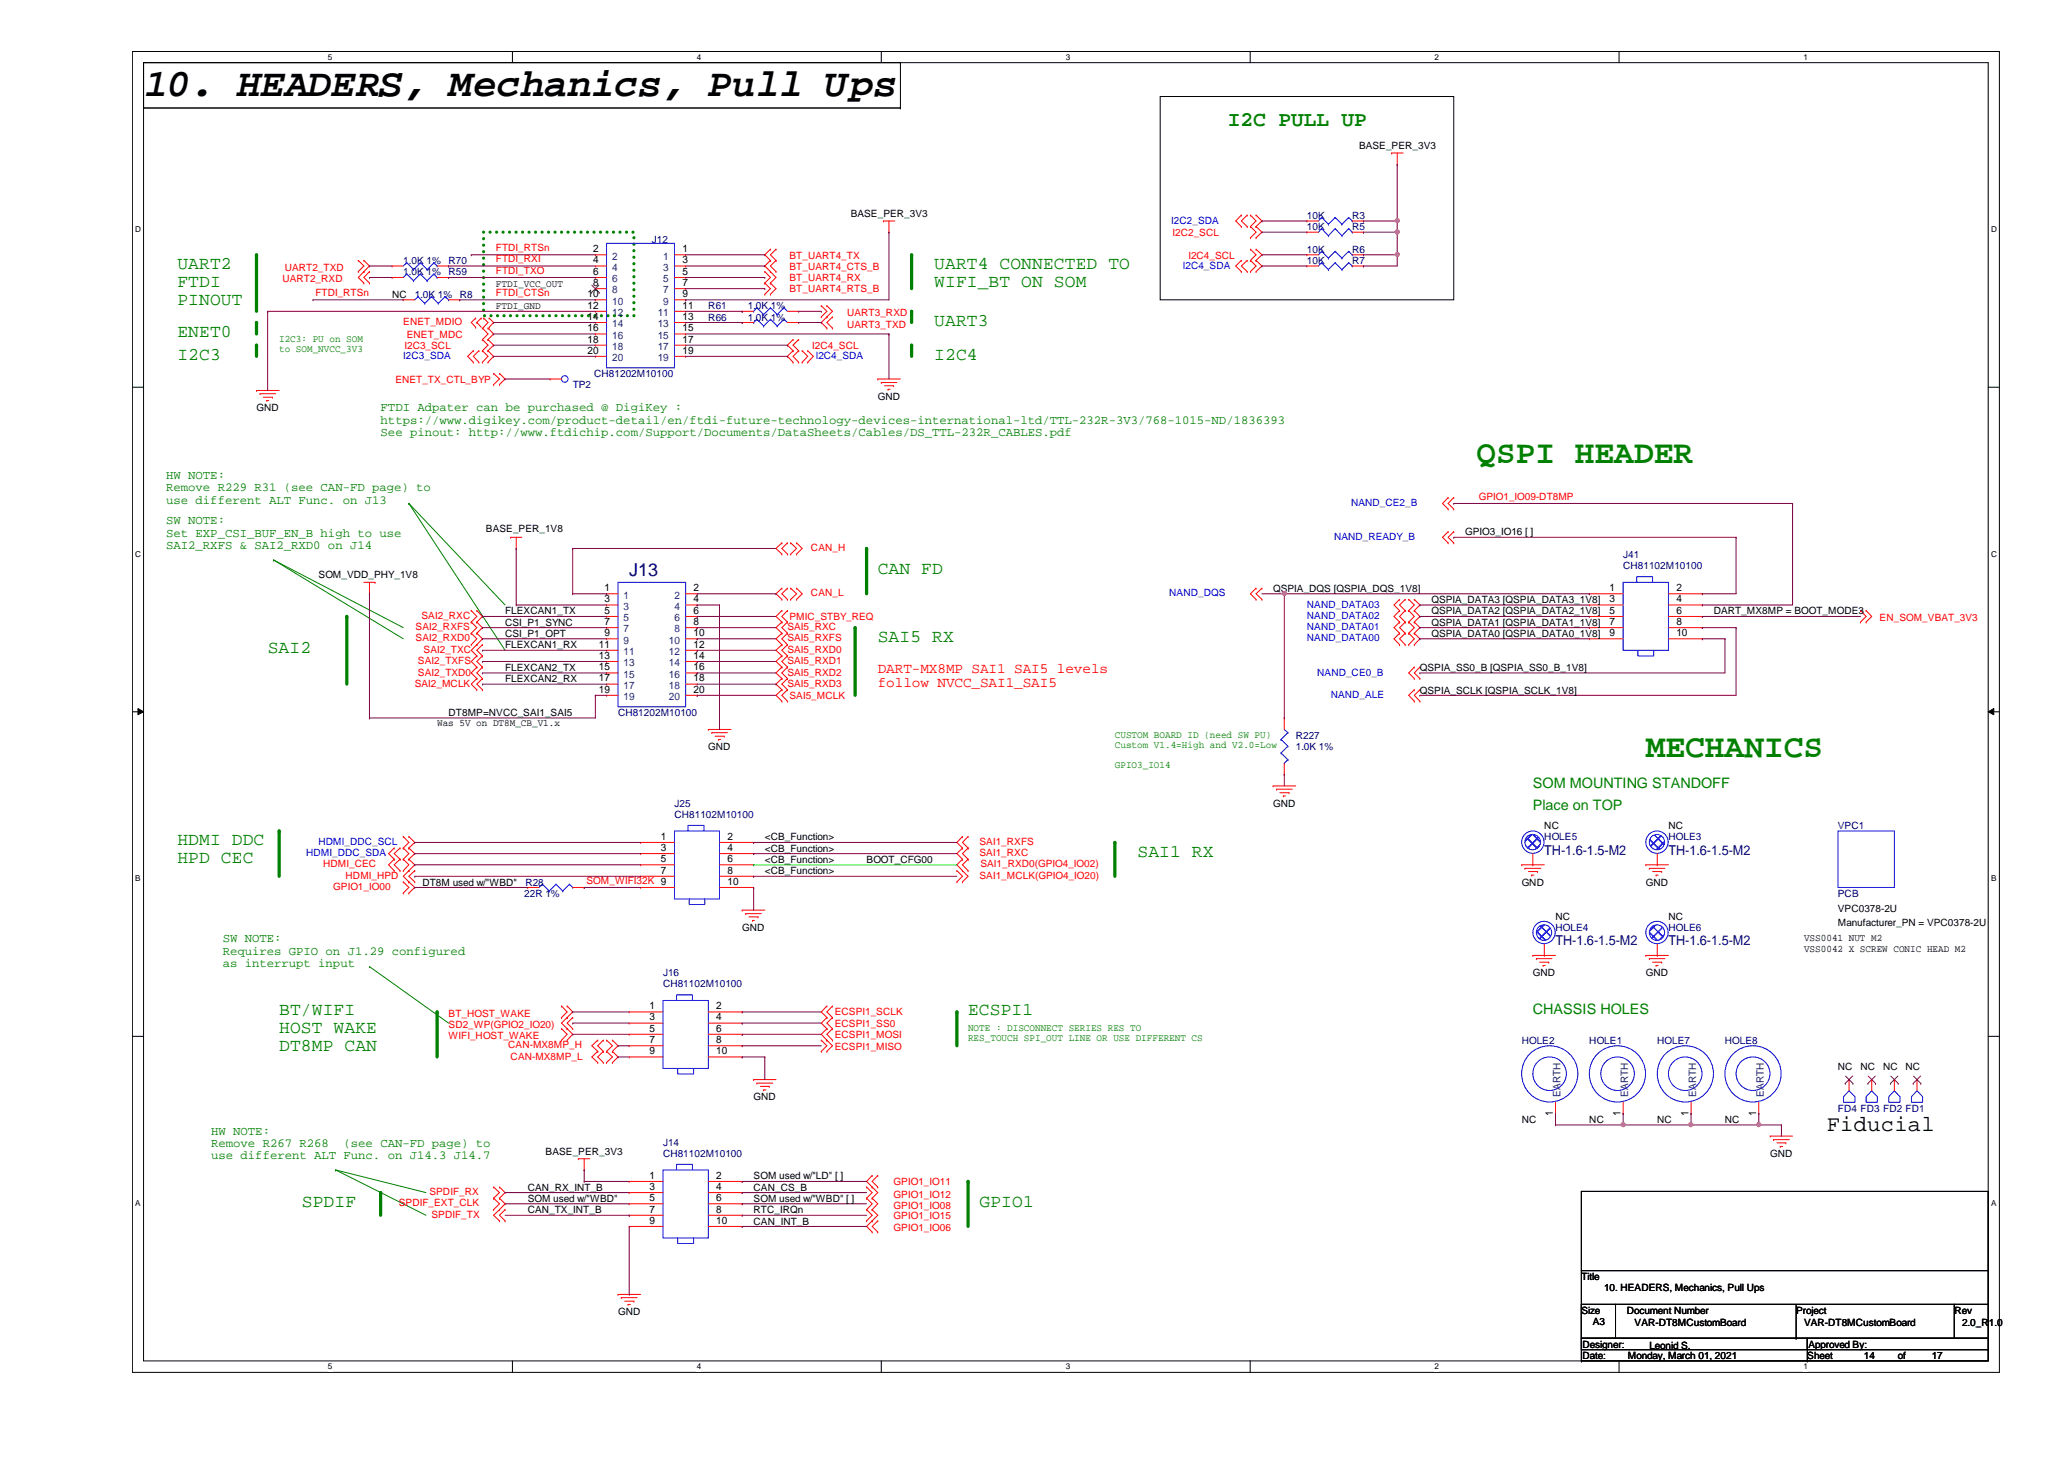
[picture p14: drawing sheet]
<svg xmlns="http://www.w3.org/2000/svg" width="297mm" height="210mm" viewBox="0 0 297 210" stroke-linecap="round" stroke-linejoin="round" font-family="sans-serif">
<defs><g id="words">
<text font-size="5.7" x="20.7" y="13.8">10. HEADERS, Mechanics, Pull Ups</text>
<g font-size="4.7" fill="#008000">
<text x="212.5" y="66.5">QSPI HEADER</text>
<text x="236.9" y="108.8">MECHANICS</text>
</g>
<text font-size="3.2" x="262.9" y="162.7">Fiducial</text>
<text font-size="3" fill="#008000" x="176.7" y="18.1">I2C PULL UP</text>
<g font-size="2.6" fill="#008000">
<text x="25.5" y="38.7">UART2</text>
<text x="25.5" y="41.3">FTDI</text>
<text x="134.5" y="38.7">UART4 CONNECTED TO</text>
<text x="134.5" y="41.3">WIFI_BT ON SOM</text>
<text x="25.5" y="43.9">PINOUT</text>
<text x="134.5" y="46.9">UART3</text>
<text x="25.5" y="51.7">I2C3</text>
<text x="25.5" y="48.5">ENET0</text>
<text x="134.5" y="51.7">I2C4</text>
<text x="126.3" y="82.6">CAN FD</text>
<text x="38.5" y="94">SAI2</text>
<text x="126.3" y="92.4">SAI5 RX</text>
<text x="25.5" y="121.6">HDMI DDC</text>
<text x="25.5" y="124.2">HPD CEC</text>
<text x="163.7" y="123.3">SAI1 RX</text>
<text x="40.2" y="146">BT/WIFI</text>
<text x="40.2" y="148.6">HOST WAKE</text>
<text x="139.3" y="146">ECSPI1</text>
<text x="40.2" y="151.2">DT8MP CAN</text>
<text x="43.4" y="173.7">SPDIF</text>
<text x="141" y="173.7">GPIO1</text>
</g>
<text font-size="2.6" fill="#000080" x="90.6" y="82.9">J13</text>
<g font-size="2.1" fill="#f00">
<text x="126.3" y="96.8">DART-MX8MP SAI1 SAI5 levels</text>
<text x="126.3" y="98.8">follow NVCC_SAI1_SAI5</text>
</g>
<g font-size="2.1" fill="#008000">
<text x="220.6" y="113.3">SOM MOUNTING STANDOFF</text>
<text x="220.6" y="116.6">Place on TOP</text>
<text x="220.6" y="145.8">CHASSIS HOLES</text>
</g>
<g font-size="1.9" fill="#000080">
<text x="222.2" y="123">TH-1.6-1.5-M2</text>
<text x="240.1" y="123">TH-1.6-1.5-M2</text>
<text x="223.9" y="136">TH-1.6-1.5-M2</text>
<text x="240.1" y="136">TH-1.6-1.5-M2</text>
</g>
<g font-size="1.8" fill="#008000">
<text x="54.8" y="59.2">FTDI Adpater can be purchased @ DigiKey :</text>
<text x="54.8" y="61">https://www.digikey.com/product-detail/en/ftdi-future-technology-devices-international-ltd/TTL-232R-3V3/768-1015-ND/1836393</text>
<text x="54.8" y="62.7">See pinout: http://www.ftdichip.com/Support/Documents/DataSheets/Cables/DS_TTL-232R_CABLES.pdf</text>
<text x="23.9" y="68.9">HW NOTE:</text>
<text x="23.9" y="70.7">Remove R229 R31 (see CAN-FD page) to</text>
<text x="23.9" y="72.5">use different ALT Func. on J13</text>
<text x="23.9" y="75.4">SW NOTE:</text>
<text x="23.9" y="77.2">Set EXP_CSI_BUF_EN_B high to use</text>
<text x="23.9" y="79">SAI2_RXFS &amp; SAI2_RXD0 on J14</text>
<text x="32" y="135.6">SW NOTE:</text>
<text x="32" y="137.4">Requires GPIO on J1.29 configured</text>
<text x="32" y="139.1">as interrupt input</text>
<text x="30.4" y="163.2">HW NOTE:</text>
<text x="30.4" y="165">Remove R267 R268</text>
<text x="30.4" y="166.8">use different ALT Func. on J14.3 J14.7</text>
<text x="49.4" y="165">(see CAN-FD page) to</text>
</g>
<g font-size="1.5">
<text x="85.3" y="36.3">2</text>
<text x="85.3" y="37.9">4</text>
<text x="85.3" y="39.5">6</text>
<text x="85.3" y="41.1">8</text>
<text x="98.2" y="36.3">1</text>
<text x="98.2" y="37.9">3</text>
<text x="98.2" y="39.5">5</text>
<text x="98.2" y="41.1">7</text>
<text x="84.5" y="42.8">10</text>
<text x="84.5" y="44.4">12</text>
<text x="84.5" y="46">14</text>
<text x="84.5" y="47.7">16</text>
<text x="98.2" y="42.8">9</text>
<text x="98.2" y="44.4">11</text>
<text x="98.2" y="46">13</text>
<text x="98.2" y="47.7">15</text>
<text x="84.5" y="49.3">18</text>
<text x="84.5" y="50.9">20</text>
<text x="98.2" y="49.3">17</text>
<text x="98.2" y="50.9">19</text>
<text x="87" y="85">1</text>
<text x="87" y="86.7">3</text>
<text x="87" y="88.3">5</text>
<text x="87" y="89.9">7</text>
<text x="99.8" y="85">2</text>
<text x="99.8" y="86.7">4</text>
<text x="99.8" y="88.3">6</text>
<text x="99.8" y="89.9">8</text>
<text x="231.6" y="89.9">7</text>
<text x="231.6" y="88.3">5</text>
<text x="231.6" y="86.7">3</text>
<text x="231.6" y="85">1</text>
<text x="241.3" y="89.9">8</text>
<text x="241.3" y="88.3">6</text>
<text x="241.3" y="86.7">4</text>
<text x="241.3" y="85">2</text>
<text x="86.2" y="93.2">11</text>
<text x="86.2" y="94.8">13</text>
<text x="87" y="91.5">9</text>
<text x="99.8" y="91.5">10</text>
<text x="99.8" y="93.2">12</text>
<text x="99.8" y="94.8">14</text>
<text x="231.6" y="91.5">9</text>
<text x="241.3" y="91.5">10</text>
<text x="86.2" y="96.4">15</text>
<text x="86.2" y="98">17</text>
<text x="86.2" y="99.7">19</text>
<text x="99.8" y="96.4">16</text>
<text x="99.8" y="98">18</text>
<text x="99.8" y="99.7">20</text>
<text x="95.1" y="125.7">7</text>
<text x="95.1" y="124">5</text>
<text x="95.1" y="122.4">3</text>
<text x="95.1" y="120.8">1</text>
<text x="104.7" y="125.7">8</text>
<text x="104.7" y="124">6</text>
<text x="104.7" y="122.4">4</text>
<text x="104.7" y="120.8">2</text>
<text x="104.7" y="127.3">10</text>
<text x="93.5" y="148.4">5</text>
<text x="93.5" y="146.8">3</text>
<text x="93.5" y="145.2">1</text>
<text x="103.1" y="148.4">6</text>
<text x="103.1" y="146.8">4</text>
<text x="103.1" y="145.2">2</text>
<text x="93.5" y="151.7">9</text>
<text x="93.5" y="150.1">7</text>
<text x="103.1" y="151.7">10</text>
<text x="103.1" y="150.1">8</text>
<text x="223.5" y="160.5" transform="rotate(-90 223.5 160.5)">1</text>
<text x="233.2" y="160.5" transform="rotate(-90 233.2 160.5)">1</text>
<text x="243" y="160.5" transform="rotate(-90 243 160.5)">1</text>
<text x="252.7" y="160.5" transform="rotate(-90 252.7 160.5)">1</text>
<text x="93.5" y="172.8">5</text>
<text x="93.5" y="171.2">3</text>
<text x="93.5" y="169.6">1</text>
<text x="103.1" y="172.8">6</text>
<text x="103.1" y="171.2">4</text>
<text x="103.1" y="169.6">2</text>
<text x="93.5" y="176.1">9</text>
<text x="93.5" y="174.5">7</text>
<text x="103.1" y="176.1">10</text>
<text x="103.1" y="174.5">8</text>
</g>
<g font-size="1.5" fill="#004080">
<text x="88.1" y="37.3">2</text>
<text x="88.1" y="38.9">4</text>
<text x="88.1" y="40.6">6</text>
<text x="95.5" y="37.3">1</text>
<text x="95.5" y="38.9">3</text>
<text x="95.5" y="40.6">5</text>
<text x="88.1" y="42.2">8</text>
<text x="88.1" y="43.8">10</text>
<text x="88.1" y="45.5">12</text>
<text x="88.1" y="47.1">14</text>
<text x="94.7" y="45.5">11</text>
<text x="94.7" y="47.1">13</text>
<text x="95.5" y="43.8">9</text>
<text x="95.5" y="42.2">7</text>
<text x="88.1" y="48.7">16</text>
<text x="88.1" y="50.3">18</text>
<text x="88.1" y="51.9">20</text>
<text x="94.7" y="48.7">15</text>
<text x="94.7" y="50.3">17</text>
<text x="94.7" y="51.9">19</text>
<text x="89.7" y="86.1">1</text>
<text x="89.7" y="87.7">3</text>
<text x="89.7" y="89.4">5</text>
<text x="97.1" y="86.1">2</text>
<text x="97.1" y="87.7">4</text>
<text x="97.1" y="89.4">6</text>
<text x="89.7" y="92.6">9</text>
<text x="89.7" y="94.2">11</text>
<text x="89.7" y="95.8">13</text>
<text x="89.7" y="91">7</text>
<text x="96.3" y="92.6">10</text>
<text x="96.3" y="94.2">12</text>
<text x="96.3" y="95.8">14</text>
<text x="97.1" y="91">8</text>
<text x="89.7" y="97.5">15</text>
<text x="89.7" y="99.1">17</text>
<text x="89.7" y="100.7">19</text>
<text x="96.3" y="97.5">16</text>
<text x="96.3" y="99.1">18</text>
<text x="96.3" y="100.7">20</text>
<text x="224.6" y="157.8" transform="rotate(-90 224.6 157.8)">EARTH</text>
<text x="234.3" y="157.8" transform="rotate(-90 234.3 157.8)">EARTH</text>
<text x="244.1" y="157.8" transform="rotate(-90 244.1 157.8)">EARTH</text>
<text x="253.8" y="157.8" transform="rotate(-90 253.8 157.8)">EARTH</text>
</g>
<g font-size="1.4">
<text x="195.6" y="21.4">BASE_PER_3V3</text>
<text x="122.4" y="31.2">BASE_PER_3V3</text>
<text x="71.4" y="41.2">FTDI_VCC_OUT</text>
<text x="56.4" y="42.9">NC</text>
<text x="71.4" y="44.5">FTDI_GND</text>
<text x="36.9" y="59.1">GND</text>
<text x="126.3" y="57.5">GND</text>
<text x="69.9" y="76.5">BASE_PER_1V8</text>
<text x="210.9" y="77">GPIO3_IO16 [ ]</text>
<text x="45.8" y="83.2">SOM_VDD_PHY_1V8</text>
<text x="72.7" y="88.4">FLEXCAN1_TX</text>
<text x="183.2" y="85.1">QSPIA_DQS [QSPIA_DQS_1V8]</text>
<text x="206" y="86.8">QSPIA_DATA3 [QSPIA_DATA3_1V8]</text>
<text x="206" y="88.4">QSPIA_DATA2 [QSPIA_DATA2_1V8]</text>
<text x="246.6" y="88.4">DART_MX8MP = BOOT_MODE3</text>
<text x="72.7" y="90">CSI_P1_SYNC</text>
<text x="72.7" y="91.7">CSI_P1_OPT</text>
<text x="72.7" y="93.3">FLEXCAN1_RX</text>
<text x="206" y="90">QSPIA_DATA1 [QSPIA_DATA1_1V8]</text>
<text x="206" y="91.7">QSPIA_DATA0 [QSPIA_DATA0_1V8]</text>
<text x="72.7" y="98.2">FLEXCAN2_RX</text>
<text x="72.7" y="96.5">FLEXCAN2_TX</text>
<text x="204.3" y="96.5">QSPIA_SS0_B [QSPIA_SS0_B_1V8]</text>
<text x="204.3" y="99.8">QSPIA_SCLK [QSPIA_SCLK_1V8]</text>
<text x="62.9" y="104.5">Was 5V on DT8M_CB_V1.x</text>
<text x="64.6" y="103">DT8MP=NVCC_SAI1_SAI5</text>
<text x="101.9" y="107.9">GND</text>
<text x="183.2" y="116">GND</text>
<text x="222.2" y="119.3">NC</text>
<text x="240.1" y="119.3">NC</text>
<text x="110.1" y="120.9">&lt;CB_Function&gt;</text>
<text x="110.1" y="122.6">&lt;CB_Function&gt;</text>
<text x="110.1" y="125.8">&lt;CB_Function&gt;</text>
<text x="110.1" y="124.2">&lt;CB_Function&gt;</text>
<text x="124.7" y="124.2">BOOT_CFG00</text>
<text x="60.8" y="127.4">DT8M used w/&quot;WBD&quot;</text>
<text x="219" y="127.4">GND</text>
<text x="236.9" y="127.4">GND</text>
<text x="264.5" y="131.1">VPC0378-2U</text>
<text x="106.8" y="133.9">GND</text>
<text x="223.9" y="132.3">NC</text>
<text x="240.1" y="132.3">NC</text>
<text x="259.6" y="135.4">VSS0041 NUT M2</text>
<text x="259.6" y="137">VSS0042 X SCREW CONIC HEAD M2</text>
<text x="264.5" y="133.3">Manufacturer_PN = VPC0378-2U</text>
<text x="220.6" y="140.4">GND</text>
<text x="236.9" y="140.4">GND</text>
<text x="264.5" y="153.9">NC</text>
<text x="267.8" y="153.9">NC</text>
<text x="271" y="153.9">NC</text>
<text x="274.2" y="153.9">NC</text>
<text x="108.5" y="158.3">GND</text>
<text x="219" y="161.5">NC</text>
<text x="228.7" y="161.5">NC</text>
<text x="238.5" y="161.5">NC</text>
<text x="248.2" y="161.5">NC</text>
<text x="78.5" y="166.1">BASE_PER_3V3</text>
<text x="254.8" y="166.4">GND</text>
<text x="75.9" y="171.3">CAN_RX_INT_B</text>
<text x="75.9" y="172.9">SOM used w/&quot;WBD&quot;</text>
<text x="108.5" y="169.7">SOM used w/&quot;LD&quot; [ ]</text>
<text x="108.5" y="172.9">SOM used w/&quot;WBD&quot; [ ]</text>
<text x="108.5" y="171.3">CAN_CS_B</text>
<text x="75.9" y="174.5">CAN_TX_INT_B</text>
<text x="108.5" y="174.5">RTC_IRQn</text>
<text x="108.5" y="176.2">CAN_INT_B</text>
<text x="227.6" y="184.1">Title</text>
<text x="230.8" y="185.8">10. HEADERS, Mechanics, Pull Ups</text>
<text x="88.9" y="189.2">GND</text>
<text x="227.6" y="189">Size</text>
<text x="229.2" y="190.7">A3</text>
<text x="234.1" y="189">Document Number</text>
<text x="235.2" y="190.8">VAR-DT8MCustomBoard</text>
<text x="258.5" y="189">Project</text>
<text x="259.6" y="190.8">VAR-DT8MCustomBoard</text>
<text x="281.3" y="189">Rev</text>
<text x="282.4" y="190.8">2.0_R1.0</text>
<text x="227.8" y="195.5">Date:</text>
<text x="227.8" y="193.9">Designer:</text>
<text x="234.3" y="195.5">Monday, March 01, 2021</text>
<text x="237.4" y="194.1">Leonid S.</text>
<text x="260.1" y="195.5">Sheet</text>
<text x="260.3" y="193.9">Approved By:</text>
<text x="268.2" y="195.5">14</text>
<text x="273.1" y="195.5">of</text>
<text x="278" y="195.5">17</text>
</g>
<g font-size="1.4" fill="#000080">
<text x="93.8" y="34.9">J12</text>
<text x="188.1" y="33.1">10K</text>
<text x="188.1" y="31.5">10K</text>
<text x="194.6" y="33.1">R5</text>
<text x="194.6" y="31.5">R3</text>
<text x="58" y="38">1.0K 1%</text>
<text x="58" y="39.6">1.0K 1%</text>
<text x="64.6" y="38">R70</text>
<text x="64.6" y="39.6">R59</text>
<text x="188.1" y="38">10K</text>
<text x="188.1" y="36.4">10K</text>
<text x="194.6" y="38">R7</text>
<text x="194.6" y="36.4">R6</text>
<text x="59.7" y="42.9">1.0K 1%</text>
<text x="66.2" y="42.9">R8</text>
<text x="101.9" y="44.5">R61</text>
<text x="101.9" y="46.1">R66</text>
<text x="107.6" y="44.5">1.0K 1%</text>
<text x="107.6" y="46.1">1.0K 1%</text>
<text x="82.4" y="55.9">TP2</text>
<text x="85.5" y="54.3">CH81202M10100</text>
<text x="233.6" y="80.3">J41</text>
<text x="233.6" y="81.9">CH81102M10100</text>
<text x="88.9" y="103">CH81202M10100</text>
<text x="186.5" y="106.3">R227</text>
<text x="186.5" y="107.9">1.0K 1%</text>
<text x="97.1" y="116">J25</text>
<text x="97.1" y="117.6">CH81102M10100</text>
<text x="264.5" y="119.3">VPC1</text>
<text x="222.2" y="120.9">HOLE5</text>
<text x="240.1" y="120.9">HOLE3</text>
<text x="75.4" y="129">22R 1%</text>
<text x="75.6" y="127.4">R28</text>
<text x="264.5" y="129">PCB</text>
<text x="223.9" y="133.9">HOLE4</text>
<text x="240.1" y="133.9">HOLE6</text>
<text x="95.4" y="140.4">J16</text>
<text x="95.4" y="142">CH81102M10100</text>
<text x="219" y="150.2">HOLE2</text>
<text x="228.7" y="150.2">HOLE1</text>
<text x="238.5" y="150.2">HOLE7</text>
<text x="248.2" y="150.2">HOLE8</text>
<text x="264.5" y="159.9">FD4 FD3 FD2 FD1</text>
<text x="95.4" y="164.8">J14</text>
<text x="95.4" y="166.4">CH81102M10100</text>
</g>
<g font-size="1.4" fill="#00f">
<text x="168.6" y="32.2">I2C2_SDA</text>
<text x="170.2" y="38.6">I2C4_SDA</text>
<text x="58" y="51.6">I2C3_SDA</text>
<text x="117.4" y="51.6">I2C4_SDA</text>
<text x="192" y="77.7">NAND_READY_B</text>
<text x="194.4" y="72.8">NAND_CE2_B</text>
<text x="168.3" y="85.8">NAND_DQS</text>
<text x="188.1" y="87.4">NAND_DATA03</text>
<text x="188.1" y="89.1">NAND_DATA02</text>
<text x="188.1" y="90.7">NAND_DATA01</text>
<text x="188.1" y="92.3">NAND_DATA00</text>
<text x="189.6" y="97.2">NAND_CE0_B</text>
<text x="191.5" y="100.4">NAND_ALE</text>
<text x="44.1" y="123.2">HDMI_DDC_SDA</text>
<text x="45.8" y="121.6">HDMI_DDC_SCL</text>
</g>
<g font-size="1.4" fill="#f00">
<text x="168.7" y="34">I2C2_SCL</text>
<text x="40.6" y="40.6">UART2_RXD</text>
<text x="41" y="39">UART2_TXD</text>
<text x="71.4" y="36.1">FTDI_RTSn</text>
<text x="71.4" y="37.7">FTDI_RXI</text>
<text x="71.4" y="39.4">FTDI_TXO</text>
<text x="113.6" y="38.8">BT_UART4_CTS_B</text>
<text x="113.6" y="37.2">BT_UART4_TX</text>
<text x="113.6" y="40.4">BT_UART4_RX</text>
<text x="171" y="37.2">I2C4_SCL</text>
<text x="45.4" y="42.6">FTDI_RTSn</text>
<text x="58" y="46.8">ENET_MDIO</text>
<text x="71.4" y="42.6">FTDI_CTSn</text>
<text x="113.6" y="42.1">BT_UART4_RTS_B</text>
<text x="121.9" y="47.1">UART3_TXD</text>
<text x="121.9" y="45.5">UART3_RXD</text>
<text x="58.2" y="50.2">I2C3_SCL</text>
<text x="58.5" y="48.6">ENET_MDC</text>
<text x="116.9" y="50.2">I2C4_SCL</text>
<text x="56.9" y="55.1">ENET_TX_CTL_BYP</text>
<text x="212.8" y="71.9">GPIO1_IO09-DT8MP</text>
<text x="116.7" y="79.3">CAN_H</text>
<text x="60.7" y="89.1">SAI2_RXC</text>
<text x="113.6" y="89.2">PMIC_STBY_REQ</text>
<text x="116.7" y="85.8">CAN_L</text>
<text x="270.5" y="89.4">EN_SOM_VBAT_3V3</text>
<text x="59.8" y="90.7">SAI2_RXFS</text>
<text x="59.8" y="92.3">SAI2_RXD0</text>
<text x="60.2" y="95.5">SAI2_TXFS</text>
<text x="61" y="93.9">SAI2_TXC</text>
<text x="113.3" y="90.7">SAI5_RXC</text>
<text x="113.3" y="92.3">SAI5_RXFS</text>
<text x="113.3" y="93.9">SAI5_RXD0</text>
<text x="113.3" y="95.5">SAI5_RXD1</text>
<text x="59.7" y="98.8">SAI2_MCLK</text>
<text x="60.2" y="97.2">SAI2_TXD0</text>
<text x="113.3" y="98.8">SAI5_RXD3</text>
<text x="113.3" y="97.2">SAI5_RXD2</text>
<text x="113.6" y="100.6">SAI5_MCLK</text>
<text x="46.5" y="124.8">HDMI_CEC</text>
<text x="141" y="121.6">SAI1_RXFS</text>
<text x="141" y="123.2">SAI1_RXC</text>
<text x="141.1" y="124.8">SAI1_RXD0(GPIO4_IO02)</text>
<text x="48" y="128.1">GPIO1_IO00</text>
<text x="49.7" y="126.4">HDMI_HPD</text>
<text x="84.4" y="127.1">SOM_WIFI32K 9</text>
<text x="141" y="126.4">SAI1_MCLK(GPIO4_IO20)</text>
<text x="64.6" y="146.3">BT_HOST_WAKE</text>
<text x="64.6" y="147.9">SD2_WP(GPIO2_IO20)</text>
<text x="64.6" y="149.5">WIFI_HOST_WAKE</text>
<text x="120.1" y="146.1">ECSPI1_SCLK</text>
<text x="120.1" y="147.7">ECSPI1_SS0</text>
<text x="120.1" y="149.4">ECSPI1_MOSI</text>
<text x="73.2" y="150.8">CAN-MX8MP_H</text>
<text x="73.5" y="152.4">CAN-MX8MP_L</text>
<text x="120.1" y="151">ECSPI1_MISO</text>
<text x="57.4" y="173.6">SPDIF_EXT_CLK</text>
<text x="61.8" y="172">SPDIF_RX</text>
<text x="128.6" y="170.5">GPIO1_IO11</text>
<text x="128.6" y="173.9">GPIO1_IO08</text>
<text x="128.6" y="172.3">GPIO1_IO12</text>
<text x="62.1" y="175.2">SPDIF_TX</text>
<text x="128.6" y="175.4">GPIO1_IO15</text>
<text x="128.6" y="177.2">GPIO1_IO06</text>
</g>
<g font-size="1.4" fill="#008000">
<text x="40.2" y="49.2">I2C3: PU on SOM</text>
<text x="40.2" y="50.7">to SOM_NVCC_3V3</text>
<text x="160.4" y="106.1">CUSTOM BOARD ID (need SW PU)</text>
<text x="160.4" y="107.6">Custom V1.4=High and V2.0=Low</text>
<text x="160.4" y="110.4">GPIO3_IO14</text>
<text x="139.3" y="148.4">NOTE : DISCONNECT SERIES RES TO</text>
<text x="139.3" y="149.8">RES_TOUCH SPI_OUT LINE OR USE DIFFERENT CS</text>
</g>
<g font-size="1.2">
<text x="47.2" y="8.6">5</text>
<text x="100.3" y="8.6">4</text>
<text x="153.4" y="8.6">3</text>
<text x="206.5" y="8.6">2</text>
<text x="259.5" y="8.6">1</text>
<text x="19.5" y="33.4">D</text>
<text x="286.6" y="33.4">D</text>
<text x="19.5" y="80.1">C</text>
<text x="286.6" y="80.1">C</text>
<text x="19.5" y="126.8">B</text>
<text x="286.6" y="126.8">B</text>
<text x="19.5" y="173.5">A</text>
<text x="286.6" y="173.5">A</text>
<text x="47.2" y="197">5</text>
<text x="100.3" y="197">4</text>
<text x="153.4" y="197">3</text>
<text x="206.5" y="197">2</text>
<text x="259.5" y="197">1</text>
</g>
</g></defs>
<path d="M19.1 7.4h268.6v190h-268.6zM20.7 9h265.4v186.8h-265.4z" fill="none" stroke="#000" stroke-width=".14"/>
<g fill="#fff">
<path d="M47.2 7.6h.6v1.3h-.6z"/>
<path d="M47.2 196h.6v1.3h-.6z"/>
</g>
<path d="M73.7 7.4v1.6M73.7 195.8v1.6" fill="none" stroke="#000" stroke-width=".14"/>
<g fill="#fff">
<path d="M100.3 7.6h.6v1.3h-.6z"/>
<path d="M100.3 196h.6v1.3h-.6z"/>
</g>
<path d="M126.8 7.4v1.6M126.8 195.8v1.6" fill="none" stroke="#000" stroke-width=".14"/>
<g fill="#fff">
<path d="M153.4 7.6h.6v1.3h-.6z"/>
<path d="M153.4 196h.6v1.3h-.6z"/>
</g>
<path d="M179.9 7.4v1.6M179.9 195.8v1.6" fill="none" stroke="#000" stroke-width=".14"/>
<g fill="#fff">
<path d="M206.5 7.6h.6v1.3h-.6z"/>
<path d="M206.5 196h.6v1.3h-.6z"/>
</g>
<path d="M233 7.4v1.6M233 195.8v1.6" fill="none" stroke="#000" stroke-width=".14"/>
<g fill="#fff">
<path d="M259.5 7.6h.6v1.3h-.6z"/>
<path d="M259.5 196h.6v1.3h-.6z"/>
<path d="M19.5 32.3h.8v1.4h-.8z"/>
<path d="M286.6 32.3h.8v1.4h-.8z"/>
<path d="M19.5 79h.8v1.3h-.8z"/>
<path d="M286.6 79h.8v1.3h-.8z"/>
</g>
<path d="M19.1 55.7h1.6M286.1 55.7h1.6" fill="none" stroke="#000" stroke-width=".14"/>
<g fill="#fff">
<path d="M19.5 125.7h.7v1.3h-.7z"/>
<path d="M286.6 125.7h.7v1.3h-.7z"/>
</g>
<path d="M19.1 102.4h1.6M19.9 101.9l.8 .5-.8 .4zM286.1 102.4l.8-.5v.9zM286.1 102.4h1.6" fill="none" stroke="#000" stroke-width=".14"/>
<path d="M19.9 101.9l.8 .5-.8 .4zM286.1 102.4l.8-.5v.9z" fill="#000"/>
<g fill="#fff">
<path d="M19.5 172.4h.7v1.3h-.7z"/>
<path d="M286.6 172.4h.7v1.3h-.7z"/>
</g>
<path d="M20.7 9h108.9v6.5h-108.9zM20.7 15.5h108.9M129.6 15.5h.1M19.1 149.1h1.6M286.1 149.1h1.6" fill="none" stroke="#000" stroke-width=".14"/>
<path d="M131.2 36.7v4.8" fill="none" stroke="#008000" stroke-width=".47"/>
<circle cx="131.2" cy="36.7" r=".23" fill="#008000"/>
<path d="M36.9 46.4v1.6" fill="none" stroke="#008000" stroke-width=".47"/>
<circle cx="36.9" cy="46.4" r=".23" fill="#008000"/>
<path d="M36.9 49.7v1.6" fill="none" stroke="#008000" stroke-width=".47"/>
<circle cx="36.9" cy="49.7" r=".23" fill="#008000"/>
<path d="M131.2 49.7v1.6" fill="none" stroke="#008000" stroke-width=".47"/>
<circle cx="131.2" cy="49.7" r=".23" fill="#008000"/>
<path d="M131.2 44.8v1.6" fill="none" stroke="#008000" stroke-width=".47"/>
<circle cx="131.2" cy="44.8" r=".23" fill="#008000"/>
<path d="M36.9 36.7v8.1" fill="none" stroke="#008000" stroke-width=".47"/>
<circle cx="36.9" cy="36.7" r=".23" fill="#008000"/>
<path d="M69.6 33.4h21.6v12h-21.6z" fill="none" stroke="#008000" stroke-width=".47" stroke-dasharray="0 .9"/>
<path d="M54.8 171.6v3.2" fill="none" stroke="#008000" stroke-width=".47"/>
<circle cx="54.8" cy="171.6" r=".23" fill="#008000"/>
<path d="M49.9 88.7v9.7" fill="none" stroke="#008000" stroke-width=".47"/>
<circle cx="49.9" cy="88.7" r=".23" fill="#008000"/>
<path d="M137.7 145.6v4.9" fill="none" stroke="#008000" stroke-width=".47"/>
<circle cx="137.7" cy="145.6" r=".23" fill="#008000"/>
<path d="M139.3 170v6.4" fill="none" stroke="#008000" stroke-width=".47"/>
<circle cx="139.3" cy="170" r=".23" fill="#008000"/>
<path d="M167 13.9h42.2v29.2h-42.2z" fill="none" stroke="#000" stroke-width=".14"/>
<path d="M62.9 145.6v6.5" fill="none" stroke="#008000" stroke-width=".47"/>
<circle cx="62.9" cy="145.6" r=".23" fill="#008000"/>
<path d="M160.4 121.2v4.9" fill="none" stroke="#008000" stroke-width=".47"/>
<circle cx="160.4" cy="121.2" r=".23" fill="#008000"/>
<path d="M40.2 119.5v6.6" fill="none" stroke="#008000" stroke-width=".47"/>
<circle cx="40.2" cy="119.5" r=".23" fill="#008000"/>
<path d="M58.8 72.4h.1M58.8 72.4l13.9 14.6" fill="none" stroke="#008000" stroke-width=".14"/>
<path d="M124.7 78.9v6.5" fill="none" stroke="#008000" stroke-width=".47"/>
<circle cx="124.7" cy="78.9" r=".23" fill="#008000"/>
<path d="M123.1 90.3v9.7" fill="none" stroke="#008000" stroke-width=".47"/>
<circle cx="123.1" cy="90.3" r=".23" fill="#008000"/>
<path d="M58.8 72.4h.1M58.8 72.4l13.9 21.2M39.4 80.6h.1M39.4 80.6l18.6 11.3M39.4 80.6l18.6 9.7M53.2 139.1h.1M53.2 139.1l11.4 8.1M48.3 168.3h.1M48.3 168.3l13 3.3M48.3 168.3l13 6.5" fill="none" stroke="#008000" stroke-width=".14"/>
<g fill="none" stroke="#f00" stroke-width=".14">
<path d="M51.6 37.5h.1M51.6 39.1h.1M51.6 37.5l.8 .8-.8 .8M52.4 37.5h.1M52.4 39.1h.1M52.4 37.5l.8 .8-.8 .8M52.4 39.1l-.8 .8 .8 .8M53.2 39.1h.1M53.2 39.1l-.8 .8 .8 .8M110.1 39.1h.1M110.1 39.1l.8 .8-.8 .8M110.9 37.5h.1"/>
<path d="M110.9 39.1h.1M110.9 35.9h.1M110.9 37.5l-.8 .8 .8 .8M110.9 35.9l-.8 .8 .8 .8M110.9 39.1l.8 .8-.8 .8M111.7 39.1h.1M111.7 37.5h.1M111.7 35.9h.1M111.7 37.5l-.8 .8 .8 .8M111.7 35.9l-.8 .8 .8 .8M127.1 31.8h.1M127.1 31.8h1.7"/>
<path d="M127.9 33.4h.1M127.9 31.8v1.6M178.6 32.6h.1M178.6 30.9h.1M178.6 39.1h.1M178.6 37.5h.1M178.6 30.9l-.8 .9 .8 .8M178.6 37.5l-.8 .8 .8 .8M179.5 30.9h.1M179.5 32.6h.1M179.5 37.5h.1M179.5 39.1h.1"/>
<path d="M179.5 30.9l-.9 .9 .9 .8M179.5 37.5l-.9 .8 .9 .8M180 30.9h.1M180 32.6h.1M180 34.2h.1M180 37.5h.1M180 35.9h.1M180 39.1h.1M180 30.9l.8 .9-.8 .8M180 32.6l.8 .8-.8 .8M180 35.9l.8 .8-.8 .8M180 37.5l.8 .8-.8 .8"/>
<path d="M180.8 32.6h.1M180.8 30.9h.1M180.8 34.2h.1M180.8 35.9h.1M180.8 37.5h.1M180.8 39.1h.1M180.8 30.9l.8 .9-.8 .8M180.8 32.6l.8 .8-.8 .8M180.8 35.9l.8 .8-.8 .8M180.8 37.5l.8 .8-.8 .8M188.1 38.3h.1M188.1 38.3h1.6"/>
<path d="M194.6 38.3h1.6M196.2 38.3h.1M200.3 22h.1M200.3 22h1.6M201.1 23.7h.1M201.1 22v1.7M36.9 56.2h.1M36.9 56.2h3.3M37.4 56.6h.1M37.4 56.6h2.3M37.9 57.1h1.3M38.4 57.6h.1"/>
<path d="M38.4 57.6h.3M39.2 57.1h.1M52.4 40.7h.1M53.2 40.7h.1M68.1 52.1h.1M68.1 50.5h.1M68.1 50.5l-.8 .8 .8 .8M68.5 47.1h.1M68.5 45.8h.1M68.5 45.8l-.7 .6 .7 .7M68.6 46.4h.1M68.6 46.4l.7 .7"/>
<path d="M68.9 50.5h.1M68.9 52.1h.1M68.9 50.5l-.8 .8 .8 .8M69.3 45.8h.1M69.3 45.8l-.7 .6M69.4 50.5h.1M69.4 52.1h.1M69.4 48.9h.1M69.4 47.2h.1M69.4 50.5l.8 .8-.8 .8M69.4 48.9l.8 .8-.8 .8M69.4 47.2l.8 .8-.8 .9"/>
<path d="M69.6 45.8h.1M69.6 47.1h.1M69.6 45.8l.6 .6-.6 .7M70.2 52.1h.1M70.2 50.5h.1M70.2 48.9h.1M70.2 47.2h.1M70.2 50.5l.8 .8-.8 .8M70.2 48.9l.8 .8-.8 .8M70.2 47.2l.8 .8-.8 .9M70.4 45.8h.1M70.4 47.1h.1"/>
<path d="M70.4 45.8l.6 .6-.6 .7M71 55.3h.1M71 53.7h.1M71 53.7l.9 .8-.9 .8M71.9 53.7h.1M71.9 55.3h.1M71.9 53.7l.8 .8-.8 .8M79.2 54.5h.1M79.2 54.5h1.6M110.1 40.7h.1M110.1 42.3h.1M110.1 40.7l.8 .8-.8 .8"/>
<path d="M110.9 42.3h.1M110.9 40.7h.1M110.9 40.7l.8 .8-.8 .8M114.1 52.1h.1M114.1 50.5h.1M114.1 48.9h.1M114.1 50.5l-.8 .8 .8 .8M114.1 48.9l-.8 .8 .8 .8M114.9 50.5h.1M114.9 52.1h.1M114.9 48.9h.1M114.9 50.5l-.8 .8 .8 .8"/>
<path d="M114.9 48.9l-.8 .8 .8 .8M115.4 50.5h.1M115.4 52.1h.1M115.4 50.5l.8 .8-.8 .8M116.2 52.1h.1M116.2 50.5h.1M116.2 50.5l.9 .8-.9 .8M118.2 44h.1M118.2 45.6h.1M118.2 44l.8 .8-.8 .8M119 45.6h.1M119 47.2h.1"/>
<path d="M119 44h.1M119 44l.8 .8-1.6 1.6 .8 .8M119.8 45.6h.1M119.8 47.2h.1M119.8 45.6l-.8 .8 .8 .8M126.3 54.5h.1M126.3 54.5h3.3M126.8 55h.1M126.8 55h2.3M127.3 55.5h1.3M127.8 56h.1M127.8 56h.3"/>
<path d="M128.6 55.5h.1M73.5 77.3h.1M73.5 77.3h1.6M74.3 78.9h.1M74.3 77.3v1.6M112.5 78.1h.1M112.5 79.7h.1M112.5 78.1l-.8 .8 .8 .8M113.3 79.7h.1M113.3 78.1h.1M113.3 78.1l-.8 .8 .8 .8M113.8 79.7h.1"/>
<path d="M113.8 78.1h.1M113.8 78.1l.8 .8-.8 .8M114.6 78.1h.1M114.6 79.7h.1M114.6 78.1l.8 .8-.8 .8M208.4 71.6h.1M208.4 73.2h.1M208.4 76.5h.1M208.4 78.1h.1M208.4 71.6l-.8 .8 .8 .8M208.4 76.5l-.8 .8 .8 .8M209.2 71.6h.1"/>
<path d="M209.2 73.2h.1M209.2 76.5h.1M209.2 78.1h.1M209.2 71.6l-.8 .8 .8 .8M209.2 76.5l-.8 .8 .8 .8M52.4 83.8h1.6M53.2 85.4h.1M53.2 83.8v1.6M54 83.8h.1M67.8 87.8h.1M67.8 89.5h.1M67.8 91.1h.1"/>
<path d="M67.8 92.8h.1M67.8 87.8l.8 .9-.8 .8M67.8 89.5l.8 .8-.8 .8M67.8 91.1l.8 .8-.8 .9M68.6 99.2h.1M68.6 97.6h.1M68.6 89.5h.1M68.6 87.8h.1M68.6 91.1h.1M68.6 92.8h.1M68.6 94.4h.1M68.6 96h.1"/>
<path d="M68.6 97.6l-.8 .8 .8 .8M68.6 94.4l-.8 .8 .8 .8M68.6 87.8l.8 .9-.8 .8M68.6 89.5l.8 .8-.8 .8M68.6 91.1l.8 .8-.8 .9M68.6 92.8l-.8 .8 .8 .8M68.6 96l-.8 .8 .8 .8M69.4 97.6h.1M69.4 99.2h.1M69.4 92.8h.1M69.4 94.4h.1M69.4 96h.1"/>
<path d="M69.4 97.6l-.8 .8 .8 .8M69.4 94.4l-.8 .8 .8 .8M69.4 92.8l-.8 .8 .8 .8M69.4 96l-.8 .8 .8 .8M112.5 89.5h.1M112.5 91.1h.1M112.5 92.8h.1M112.5 94.4h.1M112.5 97.6h.1M112.5 99.2h.1M112.5 87.8h.1M112.5 84.6h.1"/>
<path d="M112.5 86.2h.1M112.5 96h.1M112.5 89.5l-.8 .8 .8 .8M112.5 91.1l-.8 .8 .8 .9M112.5 92.8l-.8 .8 .8 .8M112.5 97.6l-.8 .8 .8 .8M112.5 99.2l-.8 .8 .8 .9M112.5 87.8l-.8 .9 .8 .8M112.5 84.6l-.8 .8 .8 .8M112.5 94.4l-.8 .8 .8 .8M112.5 96l-.8 .8 .8 .8M113.3 91.1h.1"/>
<path d="M113.3 89.5h.1M113.3 92.8h.1M113.3 94.4h.1M113.3 99.2h.1M113.3 97.6h.1M113.3 87.8h.1M113.3 86.2h.1M113.3 84.6h.1M113.3 96h.1M113.3 89.5l-.8 .8 .8 .8M113.3 91.1l-.8 .8 .8 .9M113.3 92.8l-.8 .8 .8 .8"/>
<path d="M113.3 97.6l-.8 .8 .8 .8M113.3 99.2l-.8 .8 .8 .9M113.3 87.8l-.8 .9 .8 .8M113.3 84.6l-.8 .8 .8 .8M113.3 94.4l-.8 .8 .8 .8M113.3 96l-.8 .8 .8 .8M113.8 86.2h.1M113.8 84.6h.1M113.8 84.6l.8 .8-.8 .8M114.6 84.6h.1M114.6 86.2h.1M114.6 84.6l.8 .8-.8 .8"/>
<path d="M180.8 84.6h.1M180.8 86.2h.1M180.8 84.6l-.8 .8 .8 .8M181.6 84.6h.1M181.6 86.2h.1M181.6 84.6l-.8 .8 .8 .8M201.4 87.8h.1M201.4 86.2h.1M201.4 89.5h.1M201.4 91.1h.1M201.4 92.8h.1M201.4 86.2l-.8 .8 .8 .8"/>
<path d="M201.4 87.8l-.8 .9 .8 .8M201.4 89.5l-.8 .8 .8 .8M201.4 91.1l-.8 .8 .8 .9M202.2 86.2h.1M202.2 87.8h.1M202.2 89.5h.1M202.2 91.1h.1M202.2 92.8h.1M202.2 86.2l-.8 .8 .8 .8M202.2 87.8l-.8 .9 .8 .8M202.2 89.5l-.8 .8 .8 .8M202.2 91.1l-.8 .8 .8 .9"/>
<path d="M202.7 86.2h.1M202.7 87.8h.1M202.7 89.5h.1M202.7 91.1h.1M202.7 92.8h.1M202.7 86.2l.8 .8-.8 .8M202.7 87.8l.8 .9-.8 .8M202.7 89.5l.8 .8-.8 .8M202.7 91.1l.8 .8-.8 .9M203.5 87.8h.1M203.5 86.2h.1M203.5 89.5h.1"/>
<path d="M203.5 91.1h.1M203.5 92.8h.1M203.5 96h.1M203.5 97.6h.1M203.5 99.2h.1M203.5 86.2l.8 .8-.8 .8M203.5 87.8l.8 .9-.8 .8M203.5 89.5l.8 .8-.8 .8M203.5 91.1l.8 .8-.8 .9M203.5 96l-.8 .8 .8 .8M203.5 99.2l-.8 .8 .8 .9M204.3 96h.1"/>
<path d="M204.3 97.6h.1M204.3 99.2h.1M204.3 96l-.8 .8 .8 .8M204.3 99.2l-.8 .8 .8 .9M267.8 87.8h.1M267.8 89.5h.1M267.8 87.8l.8 .9-.8 .8M268.6 87.8h.1M268.6 89.5h.1M268.6 87.8l.8 .9-.8 .8M101.9 104.9h.1M101.9 104.9h3.3"/>
<path d="M102.4 105.4h.1M102.4 105.4h2.3M102.9 105.9h1.3M103.4 106.4h.1M103.4 106.4h.3M104.2 105.9h.1M112.5 100.9h.1M113.3 100.9h.1M183.2 113.1h.1M183.2 113.1h3.3M183.7 113.5h.1M183.7 113.5h2.3"/>
<path d="M184.2 114h1.3M184.7 114.5h.1M184.7 114.5h.3M184.8 103.3h.1M184.8 111.4h.1M184.8 103.3v1.6M184.8 109.8v1.6M185.5 114h.1M203.5 100.9h.1M204.3 100.9h.1M56.7 123.6h.1M56.7 125.3h.1"/>
<path d="M56.7 122h.1M56.7 123.6l-.8 .8 .8 .9M56.7 122l-.8 .8 .8 .8M57.6 125.3h.1M57.6 123.6h.1M57.6 122h.1M57.6 123.6l-.9 .8 .9 .9M57.6 122l-.9 .8 .9 .8M58 126.9h.1M58 128.5h.1M58 122h.1M58 120.4h.1"/>
<path d="M58 125.3h.1M58 123.6h.1M58 126.9l.8 .8-.8 .8M58 120.4l.8 .8-.8 .8M58 123.6l.8 .8-.8 .9M58 122l.8 .8-.8 .8M58.8 126.9h.1M58.8 128.5h.1M58.8 120.4h.1M58.8 122h.1M58.8 123.6h.1M58.8 125.3h.1"/>
<path d="M58.8 126.9l.9 .8-.9 .8M58.8 120.4l.9 .8-.9 .8M58.8 123.6l.9 .8-1.7 1.7 .8 .8M58.8 122l.9 .8-.9 .8M59.7 125.3h.1M59.7 126.9h.1M59.7 125.3l-.9 .8 .9 .8M106.8 130.9h.1M106.8 130.9h3.3M107.3 131.4h.1M107.3 131.4h2.3M107.8 131.9h1.3"/>
<path d="M108.3 132.4h.1M108.3 132.4h.3M109.1 131.9h.1M137.7 125.3h.1M137.7 126.9h.1M137.7 125.3l.8 .8-.8 .8M138.5 120.4h.1M138.5 122h.1M138.5 123.6h.1M138.5 125.3h.1M138.5 126.9h.1M138.5 120.4l-.8 .8 .8 .8"/>
<path d="M138.5 122l-.8 .8 .8 .8M138.5 125.3l.8 .8-.8 .8M138.5 123.6l-.8 .8 .8 .9M139.3 122h.1M139.3 120.4h.1M139.3 123.6h.1M139.3 125.3h.1M139.3 120.4l-.8 .8 .8 .8M139.3 122l-.8 .8 .8 .8M139.3 123.6l-.8 .8 .8 .9M219 124.4h.1M219 124.4h3.3"/>
<path d="M219.5 124.9h.1M219.5 124.9h2.2M220 125.4h1.3M220.4 125.9h.1M220.4 125.9h.4M220.6 137.5h.1M220.6 137.5h3.3M221.1 137.9h.1M221.1 137.9h2.3M221.3 125.4h.1M221.6 138.4h1.3M222.1 138.9h.1"/>
<path d="M222.1 138.9h.3M222.9 138.4h.1M236.9 124.4h.1M236.9 137.5h.1M236.9 124.4h3.2M236.9 137.5h3.2M237.4 124.9h.1M237.4 137.9h.1M237.4 124.9h2.2M237.4 137.9h2.2M237.8 125.4h1.3M237.8 138.4h1.3"/>
<path d="M238.3 125.9h.1M238.3 138.9h.1M238.3 125.9h.3M238.3 138.9h.3M239.1 125.4h.1M239.1 138.4h.1M80.8 144.7h.1M80.8 146.4h.1M80.8 148h.1M80.8 149.6h.1M80.8 144.7l.8 .9-.8 .8M80.8 148l.8 .8-.8 .8"/>
<path d="M81.6 144.7h.1M81.6 146.4h.1M81.6 148h.1M81.6 149.6h.1M81.6 144.7l.8 .9-1.6 1.6 1.6 1.6-.8 .8M82.4 146.4h.1M82.4 148h.1M82.4 146.4l-.8 .8 .8 .8M86 149.6h.1M86 151.3h.1M86 152.9h.1M86 149.6l-.8 .9 .8 .8"/>
<path d="M86 151.3l-.8 .8 .8 .8M86.8 151.3h.1M86.8 149.6h.1M86.8 152.9h.1M86.8 149.6l-.8 .9 .8 .8M86.8 151.3l-.8 .8 .8 .8M87.3 151.3h.1M87.3 149.6h.1M87.3 152.9h.1M87.3 149.6l.8 .9-.8 .8M87.3 151.3l.8 .8-.8 .8M88.1 149.6h.1"/>
<path d="M88.1 151.3h.1M88.1 152.9h.1M88.1 149.6l.8 .9-.8 .8M88.1 151.3l.8 .8-.8 .8M108.5 155.3h.1M108.5 155.3h3.2M108.9 155.8h.1M108.9 155.8h2.3M109.4 156.3h1.3M109.9 156.8h.1M109.9 156.8h.3M110.7 156.3h.1"/>
<path d="M118.2 149.6h.1M118.2 151.3h.1M118.2 149.6l.8 .9-.8 .8M119 144.7h.1M119 146.4h.1M119 148h.1M119 149.6h.1M119 151.3h.1M119 146.4l-.8 .8 .8 .8M119 144.7l-.8 .9 .8 .8M119 148l-.8 .8 .8 .8M119 149.6l.8 .9-.8 .8"/>
<path d="M119.8 146.4h.1M119.8 144.7h.1M119.8 148h.1M119.8 149.6h.1M119.8 144.7l-.8 .9 .8 .8M119.8 146.4l-.8 .8 .8 .8M119.8 148l-.8 .8 .8 .8M275.9 155.3h.1M275.9 155.3v1.6M71 172.4h.1M71 170.8h.1M71 174h.1"/>
<path d="M71 170.8l.9 .8-.9 .8M71 172.4l.9 .8-.9 .8M71.9 170.8h.1M71.9 172.4h.1M71.9 174h.1M71.9 175.6h.1M71.9 170.8l.8 .8-.8 .8M71.9 172.4l.8 .8-.8 .8M71.9 174l-.9 .8 .9 .8M72.7 174h.1M72.7 175.6h.1M72.7 174l-.8 .8 .8 .8"/>
<path d="M83.2 166.7h.1M83.2 166.7h1.7M84.1 168.3h.1M84.1 166.7v1.6M124.7 174h.1M124.7 175.6h.1M124.7 172.4h.1M124.7 170.8h.1M124.7 174l.8 .8-.8 .8M124.7 172.4l.8 .8-.8 .8M124.7 170.8l.8 .8-.8 .8M125.5 169.1h.1"/>
<path d="M125.5 170.8h.1M125.5 175.6h.1M125.5 174h.1M125.5 172.4h.1M125.5 177.2h.1M125.5 169.1l-.8 .9 1.6 1.6-.8 .8M125.5 174l.8 .8-1.6 1.6 .8 .8M125.5 172.4l.8 .8-.8 .8M126.3 170.8h.1M126.3 169.1h.1M126.3 175.6h.1M126.3 177.2h.1"/>
<path d="M126.3 169.1l-.8 .9 .8 .8M126.3 175.6l-.8 .8 .8 .8M254.8 163.4h.1M254.8 163.4h3.2M255.2 164h.1M255.2 164h2.3M255.7 164.4h1.3M256.2 164.9h.1M256.2 164.9h.3M257 164.4h.1M88.9 186.2h.1M88.9 186.2h3.3"/>
<path d="M89.4 186.7h.1M89.4 186.7h2.3M89.9 187.2h1.3M90.4 187.7h.1M90.4 187.7h.3M91.2 187.2h.1"/>
</g>
<g fill="none" stroke="#000" stroke-width=".14">
<path d="M227.6 171.4h58.5v11.4h-58.5zM227.6 182.8h58.5v4.9h-58.5zM227.6 187.7h4.9v4.8h-4.9zM227.6 192.5h32.5v1.7h-32.5zM227.6 195.8h.1M227.6 195.8h32.5M227.6 187.7v8.1M232.5 187.7h48.8v4.8h-48.8zM258.5 192.5h.1M258.5 187.7v4.8M260.1 192.5h26v3.3h-26zM260.1 195.8h.1"/>
<path d="M260.1 194.2h26M281.3 187.7h4.8v4.8h-4.8zM286.1 194.2h.1"/>
</g>
<g fill="none" stroke="#00f" stroke-width=".14">
<path d="M190.2 37.8h.1M190.2 37.8l-.5 .5M190.2 37.8l1 1M191.2 38.8h.1M192.2 37.8h.1M192.2 37.8l-1 1M192.2 37.8l.9 1M193.1 38.8h.1M194.1 37.8h.1M194.1 37.8l-1 1M194.1 37.8l.5 .5M194.6 38.3h.1"/>
<path d="M184.4 108.3h.1M184.4 106.4h.1M184.4 106.4l.9 1M184.4 108.3l.9 1M184.8 109.8h.1M184.8 104.9l.5 .5M185.3 105.4h.1M185.3 107.4h.1M185.3 109.3h.1M185.3 107.4l-.9 .9M185.3 109.3l-.5 .5M185.3 105.4l-.9 1"/>
<path d="M275.9 156.9l.8 .9v.8h-1.6v-.8z"/>
<circle cx="81.3" cy="54.5" r=".47"/>
<circle cx="238.5" cy="121.2" r="1.61"/>
</g>
<path d="M275.3 155.9h.1M275.4 154.8l1 1.1M276.4 154.8l-1.1 1.1M276.4 155.9h.1" fill="none" stroke="#804000" stroke-width=".14"/>
<circle cx="238.5" cy="121.2" r="1.1" fill="#fff"/>
<g fill="none" stroke="#00f" stroke-width=".14">
<path d="M58.5 37.8h.1M58.5 37.8l-.5 .5M58.5 37.8l1 1M59.5 38.8h.1M60.5 37.8h.1M60.5 37.8l-1 1M60.5 37.8l1 1M61.5 38.8h.1M62.4 37.8h.1M62.4 37.8l-.9 1M62.4 37.8l.5 .5M62.9 38.3h.1"/>
<path d="M190.2 32.9h.1M190.2 32.9l-.5 .5M190.2 32.9l1 1M191.2 33.9h.1M192.2 32.9h.1M192.2 32.9l-1 1M192.2 32.9l.9 1M193.1 33.9h.1M194.1 32.9h.1M194.1 32.9l-1 1M194.1 32.9l.5 .5M194.6 33.4h.1"/>
<path d="M266.1 156.9l.9 .9v.8h-1.7v-.8zM95.4 168.3h6.5v9.8h-6.5zM97.4 168.3v-.8h2.3v.8M97.5 178.1v.8h2.3v-.8"/>
<circle cx="222.2" cy="134.1" r="1.61"/>
<circle cx="238.5" cy="121.2" r="1.1"/>
<circle cx="232.8" cy="154.5" r="4.1"/>
<circle cx="232.8" cy="154.5" r="2.42"/>
</g>
<g fill="none" stroke="#f00" stroke-width=".14">
<path d="M56.4 38.3h.1M56.4 38.3h1.6M62.9 38.3h1.7M64.6 38.3h.1M188.1 33.4h.1M188.1 33.4h1.6M194.6 33.4h1.6M196.2 33.4h.1M238.5 124.4h.1M238.5 122.8v1.6M233.6 158.6v1.6M266.1 155.3h.1"/>
<path d="M266.1 155.3v1.6M90.6 176.4h.1M90.6 174.8h.1M90.6 173.2h.1M90.6 171.6h.1M90.6 170h.1M90.6 176.4h4.8M90.6 174.8h4.8M90.6 173.2h4.8M90.6 171.6h4.8M90.6 170h4.8M101.9 176.4h4.9"/>
<path d="M101.9 174.8h4.9M101.9 173.2h4.9M101.9 171.6h4.9M101.9 170h4.9M106.8 176.4h.1M106.8 174.8h.1M106.8 173.2h.1M106.8 171.6h.1M106.8 170h.1M233.6 160.2h.1"/>
</g>
<path d="M265.6 155.9h.1M265.6 154.8l1.1 1.1M266.6 154.8l-1 1.1M266.7 155.9h.1" fill="none" stroke="#804000" stroke-width=".14"/>
<circle cx="222.2" cy="134.2" r="1.12" fill="#fff"/>
<g fill="none" stroke="#00f" stroke-width=".14">
<circle cx="222.2" cy="134.2" r="1.12"/>
<circle cx="238.5" cy="134.1" r="1.61"/>
</g>
<path d="M222.3 137.5h.1M222.3 135.8v1.7" fill="none" stroke="#f00" stroke-width=".14"/>
<circle cx="238.4" cy="134.2" r="1.12" fill="#fff"/>
<g fill="none" stroke="#00f" stroke-width=".14">
<path d="M58.5 39.4h.1M58.5 39.4l-.5 .5M58.5 39.4l1 1M60.5 39.4h.1M60.5 39.4l-1 1M60.5 39.4l1 1M62.4 39.4h.1M62.4 39.4l-.9 1M62.4 39.4l.5 .5M62.9 39.9h.1M87.3 35h9.8v17.9h-9.8zM190.2 36.2h.1"/>
<path d="M190.2 31.3h.1M190.2 36.2l-.5 .5M190.2 36.2l1 .9M190.2 31.3l-.5 .5M190.2 31.3l1 1M191.2 37.1h.1M191.2 32.3h.1M192.2 36.2h.1M192.2 31.3h.1M192.2 36.2l-1 .9M192.2 36.2l.9 .9M192.2 31.3l-1 1"/>
<path d="M192.2 31.3l.9 1M193.1 37.1h.1M193.1 32.3h.1M194.1 36.2h.1M194.1 31.3h.1M194.1 36.2l-1 .9M194.1 36.2l.5 .5M194.1 31.3l-1 1M194.1 31.3l.5 .5M194.6 36.7h.1M194.6 31.8h.1M59.5 40.4h.1"/>
<path d="M60.2 42.7h.1M60.2 42.7l-.5 .4M60.2 42.7l.9 .9M61.1 43.6h.1M61.5 40.4h.1M62.1 42.7h.1M62.1 42.7l-1 .9M62.1 42.7l1 .9M63.1 43.6h.1M64.1 42.7h.1M64.1 42.7l-1 .9M64.1 42.7l.5 .4"/>
<path d="M64.6 43.1h.1M108.5 44.8h.1M108.5 46.4h.1M108.9 44.3h.1M108.9 45.9h.1M108.9 44.3l1 1M108.9 44.3l-.4 .5M108.9 45.9l1 1M108.9 45.9l-.4 .5M109.9 45.3h.1M109.9 46.9h.1M110.9 44.3h.1"/>
<path d="M110.9 45.9h.1M110.9 44.3l.9 1M110.9 44.3l-1 1M110.9 45.9l.9 1M110.9 45.9l-1 1M111.8 45.3h.1M111.8 46.9h.1M112.8 44.3h.1M112.8 45.9h.1M112.8 44.3l.5 .5M112.8 44.3l-1 1M112.8 45.9l.5 .5"/>
<path d="M112.8 45.9l-1 1M88.9 83.8h9.8v17.9h-9.8zM233.6 83.8h6.5v9.8h-6.5zM235.5 83.8v-.8h2.3v.8M235.7 93.6v.8h2.3v-.8M264.5 119.5h8.1v8.2h-8.1zM78.1 127.2h.1M78.1 127.2l-.5 .5M78.1 127.2l.9 1M79 128.2h.1M80 127.2h.1M80 127.2l-1 1"/>
<path d="M80 127.2l1 1M81 128.2h.1M82 127.2h.1M82 127.2l-1 1M82 127.2l.4 .5M82.4 127.7h.1M269.4 156.9l.8 .9v.8h-1.6v-.8zM272.6 156.9l.8 .9v.8h-1.6v-.8z"/>
<circle cx="220.6" cy="121.2" r="1.61"/>
<circle cx="238.4" cy="134.2" r="1.12"/>
<circle cx="223" cy="154.5" r="2.42"/>
<circle cx="223" cy="154.5" r="4.1"/>
<circle cx="242.5" cy="154.5" r="2.42"/>
<circle cx="242.5" cy="154.5" r="4.1"/>
</g>
<g fill="none" stroke="#f00" stroke-width=".14">
<path d="M56.4 39.9h.1M56.4 39.9h1.6M62.9 39.9h1.7M64.6 39.9h.1M85.7 36.7h.1M85.7 38.3h.1M85.7 39.9h.1M85.7 39.9h1.6M85.7 36.7h1.6M85.7 38.3h1.6M97.1 39.9h1.6M97.1 36.7h1.6"/>
<path d="M97.1 38.3h1.6M98.7 36.7h.1M98.7 38.3h.1M98.7 39.9h.1M188.1 36.7h.1M188.1 31.8h.1M188.1 36.7h1.6M188.1 31.8h1.6M194.6 36.7h1.6M194.6 31.8h1.6M196.2 36.7h.1M196.2 31.8h.1"/>
<path d="M58 43.1h.1M58 43.1h1.7M64.6 43.1h1.6M66.2 43.1h.1M85.7 41.5h.1M85.7 43.1h.1M85.7 44.8h.1M85.7 46.4h.1M85.7 48h.1M85.7 49.7h.1M85.7 51.3h.1M85.7 43.1h1.6"/>
<path d="M85.7 44.8h1.6M85.7 46.4h1.6M85.7 48h1.6M85.7 49.7h1.6M85.7 51.3h1.6M85.7 41.5h1.6M97.1 43.1h1.6M97.1 44.8h1.6M97.1 46.4h1.6M97.1 48h1.6M97.1 49.7h1.6M97.1 51.3h1.6"/>
<path d="M97.1 41.5h1.6M98.7 43.1h.1M98.7 44.8h.1M98.7 46.4h.1M98.7 48h.1M98.7 49.7h.1M98.7 51.3h.1M98.7 41.5h.1M106.8 44.8h.1M106.8 46.4h.1M106.8 44.8h1.7M106.8 46.4h1.7"/>
<path d="M113.3 44.8h1.6M113.3 46.4h1.6M114.9 44.8h.1M114.9 46.4h.1M87.3 85.4h.1M87.3 87h.1M87.3 88.7h.1M87.3 91.9h.1M87.3 93.6h.1M87.3 95.2h.1M87.3 96.8h.1M87.3 98.4h.1"/>
<path d="M87.3 90.3h.1M87.3 85.4h1.6M87.3 87h1.6M87.3 88.7h1.6M87.3 91.9h1.6M87.3 93.6h1.6M87.3 95.2h1.6M87.3 96.8h1.6M87.3 98.4h1.6M87.3 90.3h1.6M98.7 85.4h1.6M98.7 87h1.6"/>
<path d="M98.7 88.7h1.6M98.7 91.9h1.6M98.7 93.6h1.6M98.7 95.2h1.6M98.7 96.8h1.6M98.7 98.4h1.6M98.7 90.3h1.6M100.3 85.4h.1M100.3 87h.1M100.3 88.7h.1M100.3 90.3h.1M100.3 91.9h.1"/>
<path d="M100.3 93.6h.1M100.3 95.2h.1M100.3 96.8h.1M100.3 98.4h.1M228.7 91.9h.1M228.7 90.3h.1M228.7 88.7h.1M228.7 87h.1M228.7 85.4h.1M228.7 85.4h4.9M228.7 87h4.9M228.7 88.7h4.9"/>
<path d="M228.7 91.9h4.9M228.7 90.3h4.9M240.1 85.4h4.9M240.1 87h4.9M240.1 88.7h4.9M240.1 91.9h4.9M240.1 90.3h4.9M245 91.9h.1M245 90.3h.1M245 88.7h.1M245 87h.1M245 85.4h.1"/>
<path d="M87.3 100h.1M87.3 100h1.6M98.7 100h1.6M100.3 100h.1M75.9 127.7h.1M75.9 127.7h1.7M82.4 127.7h1.7M84.1 127.7h.1M238.5 137.5h.1M238.5 135.8v1.7M223.9 158.6v1.6M243.4 158.6v1.6"/>
<path d="M269.4 155.3h.1M269.4 155.3v1.6M272.6 155.3h.1M272.6 155.3v1.6M223.9 160.2h.1M243.4 160.2h.1"/>
</g>
<path d="M85.1 42.1h.1M85.2 41l1 1.1M86.2 41l-1.1 1.1M86.2 42.1h.1M268.8 155.9h.1M268.9 154.8l1 1.1M269.9 154.8l-1.1 1.1M269.9 155.9h.1M272.1 155.9h.1M272.1 154.8l1.1 1.1M273.1 154.8l-1 1.1M273.2 155.9h.1" fill="none" stroke="#804000" stroke-width=".14"/>
<circle cx="220.6" cy="121.2" r="1.12" fill="#fff"/>
<g fill="none" stroke="#00f" stroke-width=".14">
<path d="M97.1 119.5h6.4v9.8h-6.4zM99 119.5v-.8h2.3v.8M99.2 129.3v.8h2.2v-.8M95.4 143.9h6.5v9.8h-6.5zM97.4 143.9v-.8h2.3v.8M97.5 153.7v.8h2.3v-.8"/>
<circle cx="220.6" cy="121.2" r="1.12"/>
<circle cx="252.3" cy="154.5" r="4.1"/>
<circle cx="252.3" cy="154.5" r="2.43"/>
</g>
<g fill="none" stroke="#f00" stroke-width=".14">
<path d="M92.2 127.7h.1M92.2 126.1h.1M92.2 124.4h.1M92.2 122.8h.1M92.2 121.2h.1M92.2 127.7h4.9M92.2 126.1h4.9M92.2 124.4h4.9M92.2 122.8h4.9M92.2 121.2h4.9M103.5 127.7h5M103.5 126.1h5"/>
<path d="M103.5 124.4h5M103.5 122.8h5M103.5 121.2h5M108.5 127.7h.1M108.5 126.1h.1M108.5 124.4h.1M108.5 122.8h.1M108.5 121.2h.1M220.6 124.4h.1M220.6 122.8v1.6M90.6 152.1h.1M90.6 150.5h.1"/>
<path d="M90.6 148.8h.1M90.6 147.2h.1M90.6 145.6h.1M90.6 152.1h4.8M90.6 150.5h4.8M90.6 148.8h4.8M90.6 147.2h4.8M90.6 145.6h4.8M101.9 152.1h4.9M101.9 150.5h4.9M101.9 148.8h4.9M101.9 147.2h4.9"/>
<path d="M101.9 145.6h4.9M106.8 152.1h.1M106.8 150.5h.1M106.8 148.8h.1M106.8 147.2h.1M106.8 145.6h.1M253.1 158.6v1.6M253.1 160.2h.1"/>
</g>
<g fill="none" stroke="#800040" stroke-width=".14">
<path d="M53.2 38.3h.1M53.2 39.9h.1M53.2 38.3h3.2M53.2 39.9h3.2M64.6 38.3h.1M64.6 39.9h.1M64.6 38.3h21.1M64.6 39.9h21.1M67.8 36.7h.1M67.8 36.7h17.9M98.7 38.3h11.4M98.7 36.7h11.4"/>
<path d="M98.7 39.9h11.4M110.1 38.3h.1M110.1 36.7h.1M110.1 39.9h.1M127.9 33.4h.1M127.9 33.4v9.7h-29.2M38.5 44.8h.1M38.5 44.8v11.4M38.5 44.8h47.2M45 43.1h.1M45 43.1h13M66.2 43.1h.1"/>
<path d="M66.2 43.1h19.5M71 51.3h.1M71 49.7h.1M71 46.4h.1M71 48h.1M71 46.4h14.7M71 48h14.7M71 51.3h14.7M71 49.7h14.7M72.7 54.5h.1M72.7 54.5h6.5M98.7 43.1h.1"/>
<path d="M98.7 41.5h11.4M98.7 44.8h8.1M98.7 46.4h8.1M98.7 48h29.2M98.7 51.3h14.6M98.7 49.7h14.6M106.8 46.4h.1M106.8 44.8h.1M110.1 41.5h.1M113.3 51.3h.1M113.3 49.7h.1M114.9 44.8h3.3"/>
<path d="M114.9 46.4h3.3M118.2 44.8h.1M118.2 46.4h.1M127.9 48h.1M127.9 48v6.5M223.9 160.2h.1M223.9 161.8h.1M223.9 160.2v1.6M233.6 160.2h.1M233.6 161.8h.1M233.6 160.2v1.6M243.4 160.2h.1"/>
<path d="M243.4 160.2v1.6h-19.5M253.1 160.2h.1M253.1 160.2v1.6"/>
</g>
<circle cx="243.3" cy="161.8" r=".3" fill="#f0f"/>
<circle cx="243.3" cy="161.8" r=".3" fill="none" stroke="#f0f" stroke-width=".14"/>
<circle cx="233.6" cy="161.8" r=".3" fill="#f0f"/>
<circle cx="233.6" cy="161.8" r=".3" fill="none" stroke="#f0f" stroke-width=".14"/>
<path d="M243.4 161.8h.1M243.4 161.8h13M253.1 161.8h.1" fill="none" stroke="#800040" stroke-width=".14"/>
<circle cx="253.1" cy="161.8" r=".3" fill="#f0f"/>
<circle cx="253.1" cy="161.8" r=".3" fill="none" stroke="#f0f" stroke-width=".14"/>
<g fill="none" stroke="#800040" stroke-width=".14">
<path d="M181.6 31.8h.1M181.6 33.4h.1M181.6 31.8h6.5M181.6 33.4h6.5M196.2 31.8h.1M196.2 33.4h.1M196.2 31.8h4.9M201.1 23.7h.1M201.1 31.8h.1M201.1 23.7v9.7h-4.9M74.3 78.9h.1M74.3 78.9v8.1"/>
<path d="M53.2 85.4h.1M53.2 85.4v17.9M69.4 98.4h.1M69.4 88.7h.1M69.4 90.3h.1M69.4 91.9h.1M69.4 93.6h.1M69.4 95.2h.1M69.4 96.8h.1M69.4 98.4h17.9M69.4 90.3h17.9M69.4 91.9h17.9"/>
<path d="M69.4 93.6h17.9M69.4 88.7h17.9M69.4 95.2h17.9M69.4 96.8h17.9M74.3 87h.1M74.3 87h13M100.3 90.3h.1M100.3 91.9h.1M100.3 93.6h.1M100.3 87h.1M100.3 88.7h.1M100.3 98.4h11.4"/>
<path d="M100.3 90.3h11.4M100.3 91.9h11.4M100.3 93.6h11.4M100.3 87h3.2M100.3 88.7h11.4M103.5 87h.1M103.5 87v17.9M111.7 98.4h.1M53.2 103.3h.1M53.2 103.3h32.5M100.3 100h.1M100.3 100h11.4"/>
<path d="M59.7 127.7h.1M59.7 127.7h16.2M84.1 127.7h.1M84.1 127.7h8.1M108.5 121.2h.1M108.5 122.8h.1M108.5 126.1h.1M108.5 127.7h.1M108.5 121.2h29.2M108.5 122.8h29.2M108.5 126.1h29.2M108.5 127.7v3.2"/>
<path d="M106.8 145.6h.1M106.8 147.2h.1M106.8 148.8h.1M106.8 150.5h.1M106.8 152.1h.1M106.8 145.6h11.4M106.8 147.2h11.4M106.8 148.8h11.4M106.8 150.5h11.4M106.8 152.1h3.3M110.1 152.1h.1M110.1 152.1v3.2"/>
<path d="M72.7 171.6h.1M72.7 173.2h.1M72.7 171.6h17.9M72.7 173.2h17.9M72.7 174.8h17.9M84.1 170h.1M84.1 168.3h.1M84.1 170h6.5M84.1 168.3v1.7M90.6 174.8h.1M90.6 176.4v9.8M106.8 170h.1"/>
<path d="M106.8 174.8h.1M106.8 174.8h17.9M106.8 170h17.9M256.4 161.8h.1M256.4 161.8v1.6M90.6 186.2h.1"/>
</g>
<circle cx="201.1" cy="33.4" r=".31" fill="#f0f"/>
<circle cx="201.1" cy="33.4" r=".31" fill="none" stroke="#f0f" stroke-width=".14"/>
<circle cx="201.1" cy="31.7" r=".3" fill="#f0f"/>
<circle cx="201.1" cy="31.7" r=".3" fill="none" stroke="#f0f" stroke-width=".14"/>
<path d="M196.2 36.7h.1M201.1 33.4h.1M201.1 33.4v3.3h-4.9" fill="none" stroke="#800040" stroke-width=".14"/>
<circle cx="201.1" cy="36.6" r=".3" fill="#f0f"/>
<circle cx="201.1" cy="36.6" r=".3" fill="none" stroke="#f0f" stroke-width=".14"/>
<g fill="none" stroke="#800040" stroke-width=".14">
<path d="M181.6 36.7h.1M181.6 38.3h.1M181.6 38.3h6.5M181.6 36.7h6.5M196.2 38.3h.1M201.1 36.7h.1M201.1 36.7v1.6h-4.9M82.4 78.9h.1M82.4 78.9h29.3M82.4 78.9v6.5M209.2 72.4h.1M209.2 77.3h.1"/>
<path d="M209.2 72.4h48.8M209.2 77.3h40.7M249.9 77.3h.1M249.9 77.3v8.1h-4.9M258 72.4h.1M258 72.4v14.6h-13M82.4 85.4h.1M82.4 85.4h4.9M87.3 85.4h.1M100.3 95.2h.1M100.3 96.8h.1M100.3 85.4h11.4"/>
<path d="M100.3 95.2h11.4M100.3 96.8h11.4M111.7 85.4h.1M181.6 85.4h47.1M184.8 85.4h.1M184.8 85.4v17.9M204.3 87h.1M204.3 88.7h.1M204.3 90.3h.1M204.3 91.9h.1M204.3 96.8h.1M204.3 87h24.4"/>
<path d="M204.3 88.7h24.4M204.3 90.3h24.4M204.3 91.9h24.4M228.7 85.4h.1M245 85.4h.1M245 87h.1M245 88.7h.1M245 90.3h.1M245 91.9h.1M245 88.7h22.8M245 90.3h4.9M245 91.9h3.2"/>
<path d="M248.2 91.9h.1M248.2 91.9v4.9h-43.9M249.9 90.3h.1M249.9 90.3v9.7h-45.6M85.7 100h.1M85.7 100h1.6M85.7 100v3.3M184.8 111.4h.1M184.8 103.3h.1M184.8 111.4v1.7M204.3 100h.1M59.7 121.2h.1"/>
<path d="M59.7 124.4h.1M59.7 122.8h.1M59.7 126.1h.1M59.7 121.2h32.5M59.7 124.4h32.5M59.7 122.8h32.5M59.7 126.1h32.5M82.4 145.6h.1M82.4 147.2h.1M82.4 148.8h.1M82.4 145.6h8.2M82.4 147.2h8.2"/>
<path d="M82.4 148.8h8.2M88.9 150.5h.1M88.9 152.1h.1M88.9 150.5h1.7M88.9 152.1h1.7M106.8 173.2h.1M106.8 171.6h.1M106.8 176.4h.1M106.8 173.2h17.9M106.8 171.6h17.9M106.8 176.4h17.9"/>
</g>
<path d="M108.5 124.4h.1M108.5 124.4h29.2" fill="none" stroke="#0f0" stroke-width=".14"/>
<circle cx="184.8" cy="85.4" r=".3" fill="#f0f"/>
<circle cx="184.8" cy="85.4" r=".3" fill="none" stroke="#f0f" stroke-width=".14"/>
<circle cx="243.3" cy="161.8" r=".3" fill="#f0f"/>
<circle cx="243.3" cy="161.8" r=".3" fill="none" stroke="#f0f" stroke-width=".14"/>
<circle cx="233.6" cy="161.8" r=".3" fill="#f0f"/>
<circle cx="233.6" cy="161.8" r=".3" fill="none" stroke="#f0f" stroke-width=".14"/>
<circle cx="253.1" cy="161.8" r=".3" fill="#f0f"/>
<circle cx="253.1" cy="161.8" r=".3" fill="none" stroke="#f0f" stroke-width=".14"/>
<circle cx="201.1" cy="33.4" r=".31" fill="#f0f"/>
<circle cx="201.1" cy="33.4" r=".31" fill="none" stroke="#f0f" stroke-width=".14"/>
<circle cx="201.1" cy="31.7" r=".3" fill="#f0f"/>
<circle cx="201.1" cy="31.7" r=".3" fill="none" stroke="#f0f" stroke-width=".14"/>
<circle cx="201.1" cy="36.6" r=".3" fill="#f0f"/>
<circle cx="201.1" cy="36.6" r=".3" fill="none" stroke="#f0f" stroke-width=".14"/>
<circle cx="184.8" cy="85.4" r=".3" fill="#f0f"/>
<circle cx="184.8" cy="85.4" r=".3" fill="none" stroke="#f0f" stroke-width=".14"/>
<use href="#words"/>
</svg>
